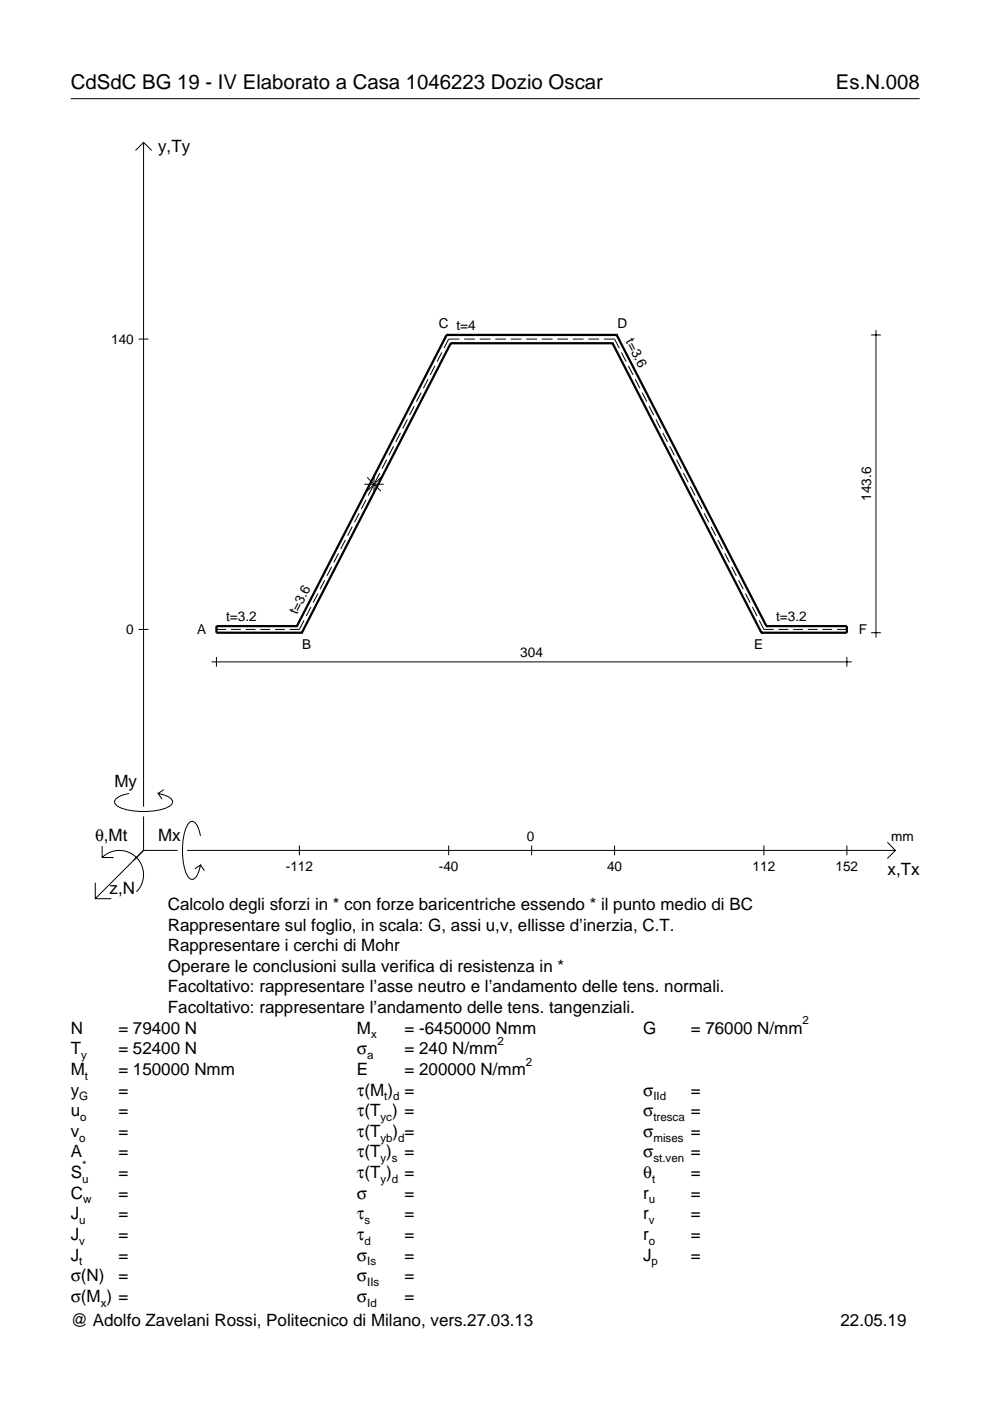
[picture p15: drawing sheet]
<svg xmlns="http://www.w3.org/2000/svg" width="210mm" height="297mm" viewBox="0 0 210 297" stroke-linecap="round" stroke-linejoin="round" font-family="sans-serif">
<defs><g id="words">
<g font-size="4.3">
<text x="15" y="18.9">CdSdC BG 19 - IV Elaborato a Casa 1046223 Dozio Oscar</text>
<text x="177.2" y="18.9">Es.N.008</text>
</g>
<g font-size="3.6">
<text x="33.5" y="32.3">y,Ty</text>
<text x="24.3" y="166.9">My</text>
<text x="20.1" y="178.2">θ,Mt</text>
<text x="33.5" y="178.2">Mx</text>
<text x="188.2" y="185.5">x,Tx</text>
<text x="23.2" y="189.6">z,N</text>
<text x="35.6" y="192.9">Calcolo degli sforzi in * con forze baricentriche essendo * il punto medio di BC</text>
<text x="35.6" y="197.3">Rappresentare sul foglio, in scala: G, assi u,v, ellisse d’inerzia, C.T.</text>
<text x="35.6" y="201.7">Rappresentare i cerchi di Mohr</text>
<text x="35.6" y="206">Operare le conclusioni sulla verifica di resistenza in *</text>
<text x="35.6" y="210.4">Facoltativo: rappresentare l’asse neutro e l’andamento delle tens. normali.</text>
<text x="35.6" y="214.8">Facoltativo: rappresentare l’andamento delle tens. tangenziali.</text>
<text x="15" y="219.2">N</text>
<text x="25.1" y="219.2">= 79400 N</text>
<text x="75.7" y="219.2">M</text>
<text x="85.8" y="219.2">= -6450000 Nmm</text>
<text x="136.4" y="219.2">G</text>
<text x="146.5" y="219.2">= 76000 N/mm</text>
<text x="15" y="227.9">M</text>
<text x="15" y="223.5">T</text>
<text x="25.1" y="227.9">= 150000 Nmm</text>
<text x="25.1" y="223.5">= 52400 N</text>
<text x="75.7" y="223.5">σ</text>
<text x="75.7" y="227.9">E</text>
<text x="85.8" y="223.5">= 240 N/mm</text>
<text x="85.8" y="227.9">= 200000 N/mm</text>
<text x="15" y="232.3">y</text>
<text x="25.1" y="232.3">=</text>
<text x="75.7" y="232.3">τ(M ) =</text>
<text x="136.4" y="232.3">σ</text>
<text x="146.5" y="232.3">=</text>
<text x="15" y="236.7">u</text>
<text x="25.1" y="236.7">=</text>
<text x="75.7" y="236.7">τ(T ) =</text>
<text x="136.4" y="236.7">σ</text>
<text x="146.5" y="236.7">=</text>
<text x="15" y="245.4">A</text>
<text x="15" y="241">v</text>
<text x="25.1" y="241">=</text>
<text x="25.1" y="245.4">=</text>
<text x="75.7" y="245.4">τ(T )</text>
<text x="75.7" y="241">τ(T</text>
<text x="83.3" y="241">) =</text>
<text x="85.8" y="245.4">=</text>
<text x="136.4" y="241">σ</text>
<text x="136.4" y="245.4">σ</text>
<text x="146.5" y="241">=</text>
<text x="146.5" y="245.4">=</text>
<text x="15" y="249.8">S</text>
<text x="25.1" y="249.8">=</text>
<text x="75.7" y="249.8">τ(T )</text>
<text x="85.8" y="249.8">=</text>
<text x="136.4" y="249.8">θ</text>
<text x="146.5" y="249.8">=</text>
<text x="15" y="254.2">C</text>
<text x="25.1" y="254.2">=</text>
<text x="75.7" y="254.2">σ</text>
<text x="85.8" y="254.2">=</text>
<text x="136.4" y="254.2">r</text>
<text x="146.5" y="254.2">=</text>
<text x="15" y="262.9">J</text>
<text x="15" y="258.5">J</text>
<text x="25.1" y="262.9">=</text>
<text x="25.1" y="258.5">=</text>
<text x="75.7" y="258.5">τ</text>
<text x="75.7" y="262.9">τ</text>
<text x="85.8" y="258.5">=</text>
<text x="85.8" y="262.9">=</text>
<text x="136.4" y="262.9">r</text>
<text x="136.4" y="258.5">r</text>
<text x="146.5" y="262.9">=</text>
<text x="146.5" y="258.5">=</text>
<text x="15" y="267.3">J</text>
<text x="25.1" y="267.3">=</text>
<text x="75.7" y="267.3">σ</text>
<text x="85.8" y="267.3">=</text>
<text x="136.4" y="267.3">J</text>
<text x="146.5" y="267.3">=</text>
<text x="15" y="271.7">σ(N)</text>
<text x="25.1" y="271.7">=</text>
<text x="75.7" y="271.7">σ</text>
<text x="85.8" y="271.7">=</text>
<text x="15" y="276">σ(M ) =</text>
<text x="15" y="281.2">@ Adolfo Zavelani Rossi, Politecnico di Milano, vers.27.03.13</text>
<text x="75.7" y="276">σ</text>
<text x="85.8" y="276">=</text>
<text x="178.2" y="281.2">22.05.19</text>
</g>
<g font-size="2.9">
<text x="93" y="69.5">C t=4</text>
<text x="130.9" y="69.5">D</text>
<text x="23.6" y="72.9">140</text>
<text x="132.6" y="72.4" transform="rotate(63 132.6 72.4)">t=3.6</text>
<text x="184.7" y="106.2" transform="rotate(-90 184.7 106.2)">143.6</text>
<text x="47.9" y="131.7">t=3.2</text>
<text x="63" y="130.4" transform="rotate(-63 63 130.4)">t=3.6</text>
<text x="164.6" y="131.7">t=3.2</text>
<text x="26.8" y="134.5">0</text>
<text x="41.8" y="134.4">A</text>
<text x="64" y="137.5">B</text>
<text x="159.9" y="137.5">E</text>
<text x="182.1" y="134.4">F</text>
<text x="110.3" y="139.3">304</text>
<text x="111.7" y="178.2">0</text>
<text x="189" y="178.2">mm</text>
<text x="60.6" y="184.7">-112</text>
<text x="93" y="184.7">-40</text>
<text x="128.7" y="184.7">40</text>
<text x="159.6" y="184.7">112</text>
<text x="177.2" y="184.7">152</text>
</g>
<g font-size="2.4">
<text x="78.7" y="220.2">x</text>
<text x="105.5" y="221.5">2</text>
<text x="170.2" y="217.2">2</text>
<text x="17.2" y="224.5">y</text>
<text x="77.9" y="224.5">a</text>
<text x="111.5" y="225.9">2</text>
<text x="16.8" y="233.3">G</text>
<text x="18" y="228.9">t</text>
<text x="81.5" y="233.3">t d</text>
<text x="138.5" y="233.3">IId</text>
<text x="17" y="237.7">o</text>
<text x="80.7" y="237.7">yc</text>
<text x="138.5" y="237.7">tresca</text>
<text x="16.8" y="242">o</text>
<text x="80.7" y="242">yb d</text>
<text x="138.5" y="242">mises</text>
<text x="17.4" y="250.8">u</text>
<text x="17.4" y="247.8">*</text>
<text x="80.7" y="246.4">y s</text>
<text x="80.7" y="250.8">y d</text>
<text x="138.2" y="250.8">t</text>
<text x="138.5" y="246.4">st.ven</text>
<text x="17.6" y="255.2">w</text>
<text x="137.6" y="255.2">u</text>
<text x="16.8" y="263.9">v</text>
<text x="16.8" y="259.5">u</text>
<text x="77.3" y="259.5">s</text>
<text x="77.3" y="263.9">d</text>
<text x="137.6" y="263.9">o</text>
<text x="137.6" y="259.5">v</text>
<text x="16.8" y="268.3">t</text>
<text x="77.9" y="268.3">Is</text>
<text x="138.2" y="268.3">p</text>
<text x="77.9" y="272.7">IIs</text>
<text x="21.4" y="277">x</text>
<text x="77.9" y="277">Id</text>
</g>
</g></defs>
<g fill="none" stroke="#000" stroke-width=".21">
<path d="M15 20.9h180M28.7 31.9l1.7-1.7 1.8 1.7M30.4 30.2v140.8M29.4 71.9h2.1M92.2 77.6l-1 1.9M93.7 74.7l-1 2M97.4 71.9h-2.3l-1 1.9M98.4 71.9h2.3M101.7 71.9h2.3M105 71.9h2.3M108.3 71.9h2.3M111.6 71.9h2.2"/>
<path d="M114.9 71.9h2.2M118.2 71.9h2.2M121.5 71.9h2.2M124.8 71.9h2.2M128 71.9h2.3l1 1.9M131.8 74.7l1 2M133.2 77.6l1 1.9M184.7 71h2.1M185.7 70v65.2M82 97.5l-1 1.9M83.4 94.6l-.9 1.9M84.9 91.8l-1 1.9"/>
<path d="M86.4 88.9l-1 2M87.8 86.1l-1 1.9M89.3 83.3l-1 1.9M90.7 80.4l-.9 1.9M134.7 80.4l1 1.9M136.1 83.3l1 1.9M137.6 86.1l1 1.9M139.1 88.9l1 2M140.5 91.8l1 1.9M142 94.6l1 1.9M143.4 97.5l1 1.9M71.8 117.3l-1 2"/>
<path d="M73.2 114.5l-1 1.9M74.7 111.7l-1 1.9M76.1 108.8l-.9 1.9M77.2 102.7h4.2M77.6 106l-1 1.9M77.8 101.2l3 2.9M79.1 103.1l-1 2M79.3 100.6v4.1M80.5 100.3l-1 1.9M80.8 101.2l-3 2.9M144.9 100.3l1 1.9M146.4 103.1l1 2"/>
<path d="M147.8 106l1 1.9M149.3 108.8l1 1.9M150.8 111.7l.9 1.9M152.2 114.5l1 1.9M153.7 117.3l1 2M29.4 133.5h2.1M45.9 133.5h2.1M45.9 139.3v2.1M49 133.5h2.1M52.1 133.5h2.1M55.2 133.5h2.1M58.3 133.5h2.1"/>
<path d="M64.5 131.5l-1 2h-2.1M65.9 128.7l-1 1.9M67.4 125.9l-1 1.9M68.8 123l-.9 1.9M70.3 120.2l-1 1.9M155.1 120.2l1 1.9M156.6 123l1 1.9M158.1 125.9l.9 1.9M159.5 128.7l1 1.9M161 131.5l1 2h2M165.1 133.5h2M168.2 133.5h2"/>
<path d="M171.3 133.5h2M174.4 133.5h2M177.5 133.5h2.1M179.6 139.3v2.1M184.7 134.2h2.1M44.9 140.3h135.7M21.7 179.4v2.4h2.4M27.3 168.2a3.6 3.6 0 0 0-3 1.7l.1 .5a5.6 5.6 0 0 0 3.8 1.5 13.4 13.4 0 0 0 7.8-1l.5-.5 .1-.5a3.6 3.6 0 0 0-3.1-1.7l.8 1.2M30.4 173.1v7.2M34.7 167.4l-1.2 .8M42.5 177.2a3.6 3.6 0 0 0-1.7-3.1l-.5 .2a5.7 5.7 0 0 0-1.5 3.7 13.3 13.3 0 0 0 1 7.9l.5 .5 .5 .1a3.6 3.6 0 0 0 1.7-3.1l-1.2 .8M63.5 179.3v2"/>
<path d="M95.1 179.3v2M112.7 179.3v2M130.3 179.3v2M162 179.3v2M179.6 179.3v2M188.1 178.6l1.7 1.7-1.7 1.7M20.2 187.2v3.3h3.4M21.7 181.8a5.1 5.1 0 0 1 7.2 0 5.1 5.1 0 0 1 0 7.3M30.4 180.3l-10.2 10.2M30.4 180.3h7.2M39.7 180.3h150.1M42.5 183.4l.8 1.2"/>
</g>
<g fill="none" stroke="#000" stroke-width=".48">
<path d="M94.7 71h.1M94.7 71l-31.8 61.8M94.7 71h36M95.6 72.8h.1M95.6 72.8l-31.6 61.4M95.6 72.8h34.3M129.9 72.8h.1M129.9 72.8l31.5 61.4M130.7 71h.1M130.7 71l31.8 61.8M62.9 132.8h.1M62.9 132.8h-17v1.4h18.1"/>
<path d="M64 134.2h.1M161.4 134.2h.1M162.5 132.8h.1M162.5 132.8h17.1v1.4h-18.2"/>
</g>
<use href="#words"/>
</svg>
